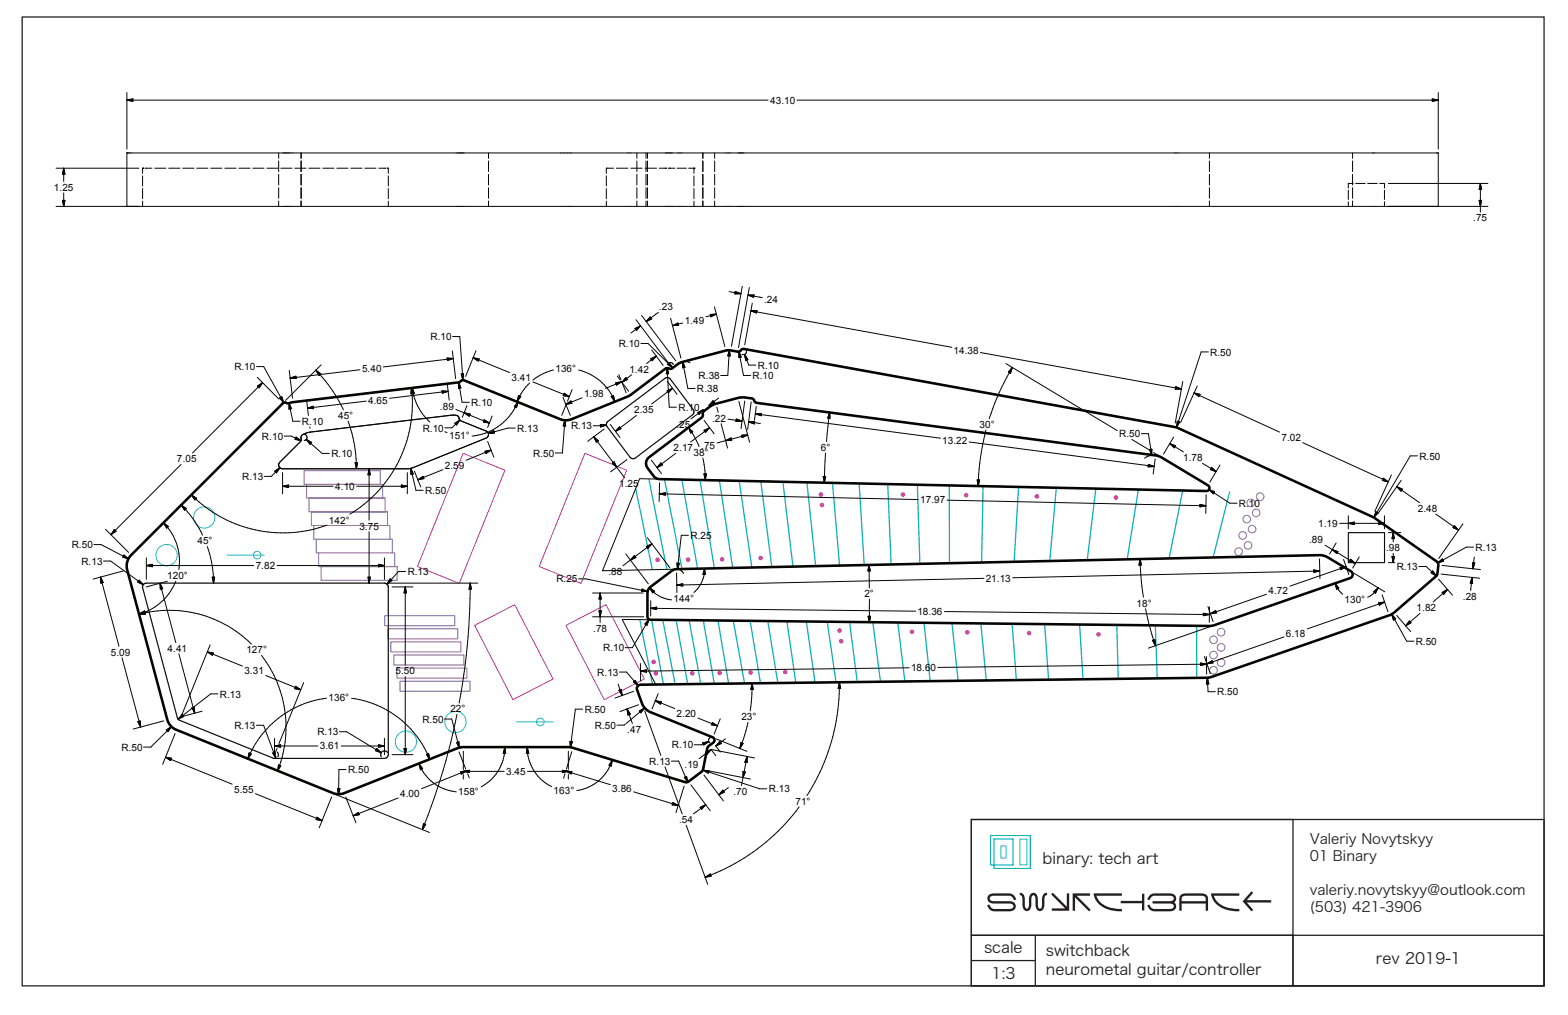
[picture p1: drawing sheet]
<svg xmlns="http://www.w3.org/2000/svg" width="432mm" height="279mm" viewBox="0 0 432 279" stroke-linecap="round" stroke-linejoin="round" font-family="sans-serif">
<defs><g id="words">
<g font-size="4.2" fill="#231f20">
<text x="287.1" y="237.8">binary: tech art</text>
<text x="271" y="262.4">scale</text>
<text x="288" y="263.2">switchback</text>
<text x="273.1" y="269.4">1:3</text>
<text x="288" y="268.3">neurometal guitar/controller</text>
<text x="378.9" y="265.5">rev 2019-1</text>
</g>
<g font-size="3.9" fill="#231f20">
<text x="360.7" y="232.4">Valeriy Novytskyy</text>
<text x="360.7" y="237.1">01 Binary</text>
<text x="360.7" y="246.4">valeriy.novytskyy@outlook.com</text>
<text x="360.7" y="251">(503) 421-3906</text>
</g>
<g font-size="2.8" fill="#050504">
<text x="212.1" y="28.6">43.10</text>
<text x="14.9" y="52.6">1.25</text>
<text x="405.7" y="60.9">.75</text>
<text x="210.4" y="83.4">.24</text>
<text x="181.5" y="85.4">.23</text>
<text x="188.6" y="89.1">1.49</text>
<text x="118.5" y="93.6">R.10</text>
<text x="170.4" y="95.6">R.10</text>
<text x="64.5" y="101.9">R.10</text>
<text x="208.7" y="101.6">R.10</text>
<text x="262.6" y="97.3">14.38</text>
<text x="333.3" y="97.9">R.50</text>
<text x="99.7" y="102.4">5.40</text>
<text x="140.8" y="104.9">3.41</text>
<text x="153" y="102.5">136°</text>
<text x="173.4" y="102.6">1.42</text>
<text x="192.4" y="104.4">R.38</text>
<text x="207.2" y="104.4">R.10</text>
<text x="101.4" y="111.1">4.65</text>
<text x="121.2" y="112.8">.89</text>
<text x="129.8" y="111.7">R.10</text>
<text x="160.8" y="109.2">1.98</text>
<text x="174.7" y="113.8">2.35</text>
<text x="186.8" y="113.1">R.10</text>
<text x="191.9" y="108">R.38</text>
<text x="83.2" y="117">R.10</text>
<text x="93.1" y="115.4">45°</text>
<text x="116.4" y="118.8">R.10</text>
<text x="142.5" y="118.9">R.13</text>
<text x="157.3" y="118.2">R.13</text>
<text x="186.3" y="117.9">.25</text>
<text x="196.1" y="116.1">.22</text>
<text x="269.8" y="117.9">30°</text>
<text x="72.1" y="121.1">R.10</text>
<text x="91.3" y="125.8">R.10</text>
<text x="123.7" y="121">151°</text>
<text x="146.8" y="125.7">R.50</text>
<text x="185.5" y="124.3">2.17</text>
<text x="191" y="125.6">38°</text>
<text x="193.1" y="123.6">.75</text>
<text x="226.1" y="124.2">6°</text>
<text x="259.5" y="122.1">13.22</text>
<text x="308.2" y="120.4">R.50</text>
<text x="352.9" y="121.4">7.02</text>
<text x="48.7" y="127.3">7.05</text>
<text x="122.5" y="129">2.59</text>
<text x="325.8" y="127">1.78</text>
<text x="390.9" y="126.5">R.50</text>
<text x="66.7" y="132.1">R.13</text>
<text x="92.3" y="134.8">4.10</text>
<text x="117.1" y="135.9">R.50</text>
<text x="170.5" y="134.1">1.25</text>
<text x="253.4" y="138.6">17.97</text>
<text x="341.1" y="139.5">R.10</text>
<text x="390.4" y="140.9">2.48</text>
<text x="54.4" y="149.9">45°</text>
<text x="90.6" y="144.1">142°</text>
<text x="99" y="145.8">3.75</text>
<text x="190.1" y="148.4">R.25</text>
<text x="360.5" y="149.6">.89</text>
<text x="363" y="145.1">1.19</text>
<text x="19.8" y="150.9">R.50</text>
<text x="22.4" y="155.4">R.13</text>
<text x="381.7" y="151.7">.98</text>
<text x="406.3" y="151.6">R.13</text>
<text x="46" y="159.4">120°</text>
<text x="70.4" y="156.7">7.82</text>
<text x="112.3" y="158.4">R.13</text>
<text x="153.2" y="160.3">R.25</text>
<text x="167.6" y="158.2">.88</text>
<text x="271.5" y="160.1">21.13</text>
<text x="384.6" y="156.9">R.13</text>
<text x="185.5" y="165.7">144°</text>
<text x="238" y="164.4">2°</text>
<text x="313" y="167">18°</text>
<text x="349.3" y="163.5">4.72</text>
<text x="370.3" y="166">130°</text>
<text x="402.9" y="165.1">.28</text>
<text x="163.4" y="174">.78</text>
<text x="252.6" y="169.3">18.36</text>
<text x="390.1" y="168.3">1.82</text>
<text x="46.2" y="179.4">4.41</text>
<text x="67.8" y="179.9">127°</text>
<text x="166.1" y="179.3">R.10</text>
<text x="354.1" y="175.2">6.18</text>
<text x="389.9" y="177.5">R.50</text>
<text x="30.5" y="180.5">5.09</text>
<text x="67.3" y="185.6">3.31</text>
<text x="108.9" y="185.6">5.50</text>
<text x="164.5" y="186">R.13</text>
<text x="250.9" y="184.7">18.60</text>
<text x="335.2" y="191.4">R.50</text>
<text x="60.5" y="192">R.13</text>
<text x="90.5" y="193">136°</text>
<text x="124" y="196.1">22°</text>
<text x="161" y="196.2">R.50</text>
<text x="186.3" y="197.4">2.20</text>
<text x="64.5" y="200.7">R.13</text>
<text x="87.4" y="202.4">R.13</text>
<text x="116.3" y="198.9">R.50</text>
<text x="163.8" y="200.6">R.50</text>
<text x="172.8" y="201.7">.47</text>
<text x="204.2" y="198.3">23°</text>
<text x="33.5" y="206.6">R.50</text>
<text x="88.1" y="206.3">3.61</text>
<text x="185" y="206">R.10</text>
<text x="95.8" y="212.9">R.50</text>
<text x="139.4" y="213.4">3.45</text>
<text x="178.8" y="210.5">R.13</text>
<text x="188.5" y="211.5">.19</text>
<text x="64.5" y="218.2">5.55</text>
<text x="110.2" y="219.3">4.00</text>
<text x="126.2" y="218.8">158°</text>
<text x="152.5" y="218.6">163°</text>
<text x="168.6" y="218">3.86</text>
<text x="202" y="218.8">.70</text>
<text x="211.7" y="218.1">R.13</text>
<text x="219.1" y="221.6">71°</text>
<text x="187" y="226.6">.54</text>
</g>
</g></defs>
<!-- layer: title -->
<path d="M6.1 4.7h419.1v266.7h-419.1zM267.5 225.6h88.6v31.9h-88.6zM267.5 225.6h157.7v45.8h-157.7zM267.5 257.5h88.6v13.9h-88.6zM285.1 257.5v13.9M356.1 257.5h69.1v13.9h-69.1zM267.5 264.4h17.6" fill="none" stroke="#231f20" stroke-width=".35"/>
<g fill="#231f20">
<path d="M308.6 248h5.9v-2h.6v4.6h-.6v-2h-5.9z"/>
<path d="M344.6 245.3l.5 .5-1.8 2h6.8v.6h-6.8l1.8 2.1-.5 .4-2.4-2.8z"/>
<path d="M333.5 245.9h7.8v.7h-7a5.7 5.7 0 0 0 5.4 3.5l1.6 .1v.7a7.6 7.6 0 0 1-7.4-3.6z"/>
<path d="M316.6 246.4l1.3-.5h4.2a1.4 1.4 0 0 1 1.7 .7 1.4 1.4 0 0 1-.5 1.8 1.4 1.4 0 0 1 .5 1.7 1.4 1.4 0 0 1-1.7 .8h-4.2a2.09 2.09 0 0 1-1.9-1.7l.6-.2a1.52 1.52 0 0 0 1.3 1.2h4.2a.77 .77 0 0 0 1.1-.4 .77 .77 0 0 0-.5-1l-5.3-.1v-.6h4.7a.77 .77 0 0 0 1.1-.4 .77 .77 0 0 0-.5-1.1h-4.8a1.56 1.56 0 0 0-1.3 1.2l-.6-.2z"/>
<path d="M301.2 245.9h7.8v.7h-7.1a5.7 5.7 0 0 0 5.5 3.5l1.6 .1v.7a7.6 7.6 0 0 1-7.5-3.6z"/>
<path d="M280.8 245.8a1.4 1.4 0 0 1 1.4 1.8l.1 2.1 .5 .5 .5-.5 .1-2.1a1.3 1.3 0 0 1 .3-1.4 1.3 1.3 0 0 1 1.4-.3l.6 .8 .2 3 .4 .4 .4-.1 .2-.3 .1-2.1a1.44 1.44 0 0 1 1.3-1.8v.6l-.4 .2-.2 .3-.1 2.1a1.36 1.36 0 0 1-1.7 1.7l-.6-.8-.2-3-.4-.5-.4 .2-.2 .3-.1 2.1a1.35 1.35 0 0 1-1.6 1.7l-.7-.8-.2-3-.2-.3-.5-.2z"/>
<path d="M289.9 245.7l3.9 3.9v-3.7h.6v4.8h-4.8v-.6h3.7l-3.8-3.9z"/>
<path d="M295.4 245.9h4.8v.7h-3.7l3.9 3.8-.5 .5-3.9-3.9v3.7h-.6z"/>
<path d="M272.3 246.4l1-.4 4.6-.1a2.09 2.09 0 0 1 1.9 1.7l-.6 .2a1.53 1.53 0 0 0-1.3-1.2h-4.2a.97 .97 0 0 0-1.1 .6v.3a.97 .97 0 0 0 1.1 .6h4.2a1.44 1.44 0 0 1 1.8 1.4 1.44 1.44 0 0 1-1.8 1.4h-4.1a2.09 2.09 0 0 1-1.9-1.7l.6-.2a1.52 1.52 0 0 0 1.3 1.2h4.1a.77 .77 0 0 0 1.1-.4 .77 .77 0 0 0-.5-1l-4.8-.1a1.42 1.42 0 0 1-1.6-.6 1.42 1.42 0 0 1 .2-1.7z"/>
<path d="M325.6 246.9l1-.3h4.3a.97 .97 0 0 1 1.1 .6v.9h-6.6zM325.1 246.4l-.3 .8v3.5h.6v-2h6.6v2h.7v-3.6l-.7-.9-1.1-.3h-4.3l-.9 .1z"/>
</g>
<path d="M272.8 230h10.9v9.1h-10v-1h-.9zM272.8 230h10.9v9.1h-10v-8.1h5.3v7.1h-6.2zM275.6 232.9h1.5v3.3h-1.5zM280.9 231h1.9v7.1h-1.9z" fill="none" stroke="#1abcdf" stroke-width=".28"/>
<!-- layer: front -->
<g fill="none" stroke="#0db3b6" stroke-width=".35">
<path d="M175.1 134.5l4.5 22.3M178.7 131.8l4.9 24.9M183 131.9l4.8 24.7M187.8 132l4.3 24.5M192.8 132.1l3.9 24.3M198.1 132.2l3.7 24.1M203.6 132.4l3.5 23.8M209.5 132.5l3 23.6M215.6 132.6l2.8 23.4M222.2 132.8l2.4 23M229.2 132.9l2 22.8M236.6 133.1l1.4 22.4"/>
<path d="M244.5 133.3l.9 22.1M252.6 133.4l.7 21.8M261.4 133.6l.1 21.4M270.7 133.8l-.4 21M280.5 134l-1.2 20.6M290.9 134.3l-1.8 20.1M301.8 134.5l-2.4 19.7M313.5 134.8l-3.1 19.2M325.7 135l-3.7 18.7M338.7 135.3l-4.6 18.2M176.2 170.6l3.5 17.8M179.4 170.6l3.3 17.8"/>
<path d="M182.5 170.6l3.4 17.8M186.2 170.7l3.2 17.6M189.8 170.7l3.2 17.6M193.7 170.8l3 17.4M197.7 170.8l3 17.4M201.9 170.9l3.1 17.2M206.6 170.9l2.8 17.2M211.4 171l2.8 17M216.7 171l2.4 17M222.1 171.1l2.3 16.8M227.8 171.1l2.4 16.7M233.9 171.2l2.2 16.5"/>
<path d="M240.4 171.3l2.1 16.4M247.2 171.4l2 16.2M254.5 171.4l1.7 16.1M262.1 171.5l1.8 15.9M270.1 171.6l1.5 15.7M278.7 171.7l1.2 15.5M287.7 171.8l1.1 15.3M297.3 171.9l.9 15.1M307.5 172l.5 14.9M318.2 172.1l.5 14.6M329.5 172.3v14.3"/>
</g>
<g fill="#e93395">
<circle cx="180.6" cy="185.4" r=".63"/>
<circle cx="180" cy="182.2" r=".63"/>
<circle cx="190.7" cy="185.3" r=".63"/>
<circle cx="198.2" cy="185.2" r=".63"/>
<circle cx="206.7" cy="185.1" r=".63"/>
<circle cx="216.2" cy="185" r=".63"/>
<circle cx="231.6" cy="176.5" r=".63"/>
<circle cx="231.2" cy="173.6" r=".63"/>
<circle cx="251.1" cy="173.9" r=".63"/>
<circle cx="266.4" cy="174" r=".63"/>
<circle cx="283.4" cy="174.3" r=".63"/>
<circle cx="302.5" cy="174.6" r=".63"/>
<circle cx="307.3" cy="137" r=".63"/>
<circle cx="285.5" cy="136.6" r=".63"/>
<circle cx="266.1" cy="136.3" r=".63"/>
<circle cx="248.7" cy="136.1" r=".63"/>
<circle cx="226.3" cy="139" r=".63"/>
<circle cx="226" cy="136.1" r=".63"/>
<circle cx="198.9" cy="154" r=".63"/>
</g>
<g fill="none" stroke="#795fa9" stroke-width=".28">
<circle cx="344.4" cy="138.4" r="1.05"/>
<circle cx="347" cy="136.7" r="1.05"/>
<circle cx="341.1" cy="151.9" r="1.05"/>
<circle cx="342.2" cy="147.4" r="1.05"/>
<circle cx="343.3" cy="142.9" r="1.05"/>
<circle cx="343.7" cy="150.1" r="1.05"/>
<circle cx="344.8" cy="145.7" r="1.05"/>
<circle cx="345.9" cy="141.2" r="1.05"/>
<circle cx="334.2" cy="176.1" r="1.05"/>
<circle cx="336.3" cy="174" r="1.05"/>
<circle cx="336.3" cy="178.2" r="1.05"/>
<circle cx="334.2" cy="180.3" r="1.05"/>
<circle cx="334.2" cy="184.5" r="1.05"/>
<circle cx="336.3" cy="182.4" r="1.05"/>
</g>
<g fill="#e93395">
<circle cx="209.4" cy="153.6" r=".63"/>
<circle cx="189.5" cy="154.1" r=".63"/>
<circle cx="181.1" cy="154.1" r=".63"/>
</g>
<path d="M167.4 116.1l15.7-11.9 .6-.2 .9 .4 6.3 8.4 .2 .6-.4 .9-15.7 11.8-.7 .2-.8-.4-6.3-8.4-.2-.9zM371.4 146.6h9.9v8.3h-9.9zM39.4 160.9l.9-.4h65.5l.7 .2 .4 .9v46.1l-.2 .6-.9 .4h-30.4l-26.2-10.6-.4-.6-9.6-35.7z" fill="none" stroke="#afafaf" stroke-width=".35"/>
<path d="M83 119.9l1.1-.6 1.3-.3 38.8-4.7a1.6 1.6 0 0 1 2.3 1.2l.4 .4 7 2.8a1.05 1.05 0 0 1 .6 1 1.05 1.05 0 0 1-.6 .9l-21 8.4-35.1 .1a1.05 1.05 0 0 1-1-.7 1.05 1.05 0 0 1 .2-1.1l5.7-5.7z" fill="none" stroke="#040503" stroke-width=".28"/>
<path d="M178.3 126.3l14.9-11.3 .3-.4 .2-1.2 2.1-1.7 1.3-.6 6.1-1.5 1.6-.2 2.4 .3 .8 1 .4 .2 110.3 14.6 1.2 .4 12.8 7.7a.84 .84 0 0 1 .3 1 .84 .84 0 0 1-.8 .6l-150.6-3.3-1.3-.6-2-2.5a2.1 2.1 0 0 1 0-2.5zM36.1 152.8l41.8-41.8 .5-.2a2.37 2.37 0 0 0 2.2-.1l45-5.4a1.75 1.75 0 0 0 1.7-.6h.5l26.5 10.7 2.1 .3 16.9-6.8 10.2-7.5 1.4 .1 2.6-1.7 12.4-3.3 1-.1 2.5 .4 1-.7h.5l118.6 21.4 54.7 24.9 17.5 12.2 .4 .7-.3 2.6-.3 .7-11.5 10-1 .6-50 17.3-156.6 2-.8 .4-.2 .8 1.4 3.9 .5 1 .8 .9 1 .5 17.5 7.2a.84 .84 0 0 1-.2 1.2l-1.6 1.3-1.4 6.5-4.2 3.1-32.1-9.6h-29.6l-1.5 .3-31.2 12.3-1 .3-1.6-.1-43.7-17.6-.9-.6-.8-.7-.7-1.5-11.1-41.2-.1-1.3 .2-1.2zM178.8 161.8l6.3-4.7 1.2-.4 177.1-3.9 1.8 .4 6.8 4a1.05 1.05 0 0 1 .5 1.1 1.05 1.05 0 0 1-.7 .8l-38.4 13.2-154.3-1.7a.84 .84 0 0 1-.8-.8v-6.6l.1-.7z" fill="none" stroke="#040503" stroke-width=".71"/>
<path d="M127.5 124.8l11.6 4.6-12.6 31.2-11.5-4.7zM161.1 124.8l11.5 4.6-12.6 31.2-11.5-4.7zM130.7 172.2l11-5.7 10.6 20.4-11 5.7zM155.8 172.2l11.1-5.7 10.5 20.4-11 5.7z" fill="none" stroke="#e93395" stroke-width=".28"/>
<path d="M85.1 137.1h20.9h-20.9h20.9v3.8h-20.9zM85.8 140.9h20.9v3.8h-20.9v-3.8h20.9zM88.4 156h21h-21h21v3.7h-21z" fill="none" stroke="#795fa9" stroke-width=".28"/>
<path d="M106 169.5h19.2v2.8h-19.2z" fill="#fff" stroke="#795fa9" stroke-width=".28"/>
<path d="M83.8 133.3h21.6v3.8h-21v-3.8M83.8 129.6h20.9v3.7h-20.9zM87.1 148.4v3.8h.6M87.7 152.2h21v3.8M87.7 152.2v3.8h.7M107.4 148.4v-3.7h-21v3.7h21.6v3.8M106.8 173.1h19.3v2.8h-19.3zM107.6 176.7h19.3v2.8h-19.3zM108.5 180.3h19.2v2.8h-19.2zM109.3 183.9h19.3v2.8h-19.3zM110.1 187.5h19.3v2.8h-19.3z" fill="none" stroke="#795fa9" stroke-width=".28"/>
<path d="M181.6 131.9l-5.4-.1-10.3 25.3 20.4-.4M179.1 170.6l-7.8-.1 9.3 17.9" fill="none" stroke="#040503" stroke-width=".28"/>
<g fill="none" stroke="#1abcdf" stroke-width=".28">
<path d="M62.6 152.8h10.2M142.2 198.7h10.1"/>
<circle cx="45.9" cy="152.8" r="2.93"/>
<circle cx="56.3" cy="142.4" r="2.93"/>
<circle cx="70.8" cy="152.8" r="1.05"/>
<circle cx="125.4" cy="198.7" r="2.93"/>
<circle cx="148.8" cy="198.7" r="1.05"/>
<circle cx="111.8" cy="204.1" r="2.93"/>
</g>
<g fill="none" stroke="#050504" stroke-width=".28">
<path d="M34.9 42.1h361.2v14.7h-361.2M34.9 56.8h.1M34.9 42.1h.1M34.9 42.1v14.7M39.3 46.3h.3M39.3 46.3h.1M39.3 46.3v1.4M39.3 48.4v2.8M39.3 51.9v2.8M39.3 55.4v1.4M40 46.3h1.8M42.6 46.3h3.1"/>
<path d="M46.5 46.3h3.1M50.3 46.3h3.1M54.2 46.3h3.1M58 46.3h3.1M61.9 46.3h3.1M65.8 46.3h3.1M69.6 46.3h3.1M73.5 46.3h3.1M76.7 42.1v1.5M76.7 44.3v2.9M76.7 48v2.9M76.7 51.7v2.9"/>
<path d="M76.7 55.3v1.5M77.3 46.3h3.1M81.2 46.3h3.1M82.9 42.1v1.5M82.9 44.3v2.9M82.9 48v2.9M82.9 51.7v2.9M82.9 55.3v1.5M83 42.1v1.5M83 44.3v2.9M83 48v2.9M83 51.7v2.9"/>
<path d="M83 55.3v1.5M85.1 46.3h3M88.9 46.3h3.1M92.8 46.3h3M96.6 46.3h3.1M100.5 46.3h3.1M104.3 46.3h1.9M106.6 46.3h.3v1.4M106.9 48.4v2.8M106.9 51.9v2.8M106.9 55.4v1.4M134.5 42.1v1.5"/>
<path d="M134.5 44.3v2.9M134.5 48v2.9M134.5 51.7v2.9M134.5 55.3v1.5M167 48.4v2.8M167 51.9v2.8M167 55.4v1.4M167.1 46.3h-.1v1.4M167.3 46.3h1.7M169.8 46.3h3.1M173.7 46.3h3.1M175.4 42.1v1.5"/>
<path d="M175.4 44.3v2.9M175.4 48v2.9M175.4 51.7v2.9M175.4 55.3v1.5M177.6 46.3h3.2M177.9 42.1v1.5M177.9 44.3v2.9M177.9 48v2.9M177.9 51.7v2.9M177.9 55.3v1.5M178.3 42.1v1.5M178.3 44.3v2.9"/>
<path d="M178.3 48v2.9M178.3 51.7v2.9M178.3 55.3v1.5M181.6 46.3h2M184.1 46.3h1.8M186.5 46.3h2.5M189.6 46.3h1.5M191.1 46.3h.1M191.1 46.3v1.4M191.1 48.4v2.8M191.1 51.9v2.8M191.1 55.4v1.4"/>
<path d="M193.5 42.1v1.5M193.5 44.3v2.9M193.5 48v2.9M193.5 51.7v2.9M193.5 55.3v1.5M193.6 42.1v1.5M193.6 44.3v2.9M193.6 48v2.9M193.6 51.7v2.9M193.6 55.3v1.5M196.8 42.1v1.5M196.8 44.3v2.9"/>
<path d="M196.8 48v2.9M196.8 51.7v2.9M196.8 55.3v1.5M333.1 42.1v1.5M333.1 44.3v2.9M333.1 48v2.9M333.1 51.7v2.9M333.1 55.3v1.5M371.3 52.4v2.5M371.3 55.5v1.3M372.5 42.1v1.5M372.5 44.3v2.9"/>
<path d="M372.5 48v2.9M372.5 51.7v2.9M372.5 55.3v1.5M372.6 50.5h-1.3v1.3M373.3 50.5h2.7M376.6 50.5h2.7M379.9 50.5h1.4v1.3M381.3 52.4v2.5M381.3 55.5v1.3M124.8 98.7l-1.6 .2M77.9 110.9a1.25 1.25 0 0 1 1.5 .1l1-.3 45.9-5.5 1.2-.7 26.8 10.8 2 .3 1.2-.3 15.7-6.4 10.2-7.6 1.4 .1 2.1-1.5 .9-.3 12.1-3.2 1-.1 2.3 .4a1.05 1.05 0 0 0 1.1-.6l.6-.1 119.2 21.7 54.2 24.7 17.3 12.2 .5 .7-.3 2.8-11.9 10.5-1 .7-49.8 17.2-156.7 2a1.08 1.08 0 0 0-.9 1.4l1.3 3.8a4.5 4.5 0 0 0 2.4 2.4l17.1 6.9a.84 .84 0 0 1 .2 1.5l-1.7 1.4-1.3 6.3-4 3.1-.5 .2-31.8-9.7h-30l-1.2 .2-31.2 12.4a4.1 4.1 0 0 1-3.1 0l-43.1-17.4a4.4 4.4 0 0 1-2.5-2.8l-11-41.3a4.4 4.4 0 0 1 1-4.1zM83 119.9l1.3-.7 1.2-.3 38.7-4.6a1.92 1.92 0 0 1 2.1 .5l.2 .7 .4 .3 7 2.8a1.04 1.04 0 0 1 .6 1 1.04 1.04 0 0 1-.6 1l-20.2 8.1-1.1 .3h-35a1.07 1.07 0 0 1-.6-1.8l5.7-5.6 .3-.4z"/>
<path d="M167 116.5l.4-.5 16.1-12.1 1 .3 6.4 8.5a1.02 1.02 0 0 1-.2 1.5l-15.7 11.9a1.07 1.07 0 0 1-1.5-.2l-6.4-8.6-.1-.8M197.1 111.1l6.1-1.6 1.6-.2 2.5 .4 .7 .9 .4 .2 109.9 14.5 1.6 .6 12.8 7.7a.83 .83 0 0 1 .3 .9 .83 .83 0 0 1-.8 .6l-150.8-3.3-1.2-.6-1.9-2.4a2.12 2.12 0 0 1 .4-3l14.5-10.9 .4-.5v-.9l.3-.4 2-1.5 1.2-.5M371.3 146.6h10v8.3h-10zM39.5 160.9l.8-.4 66.1 .1 .3 .4 .2 .6v46.1l-.1 .6-.4 .3-.5 .2h-30.5l-26.2-10.7-.3-.5-9.6-35.8zM178.9 161.8l6.2-4.7 .9-.4 177.7-3.9 1.9 .6 6.5 4a1.06 1.06 0 0 1-.3 1.7l-38.4 13.2-154.3-1.7-.5-.2-.3-.6v-6.6l.2-.8z"/>
</g>
<path d="M123.1 98.6l1.7 .1-1.6 .5z" fill="#050504"/>
<path d="M123.1 98.6l1.7 .1-1.6 .5zM81.5 103.9l-1.6 .2" fill="none" stroke="#050504" stroke-width=".28"/>
<path d="M79.9 104.1l1.6-.5 .1 .6z" fill="#050504"/>
<path d="M123.2 98.9l-17.6 2.1M124.6 96.6l.9 7.6M79.7 102l.9 7.6M79.9 104.1l1.6-.5 .1 .6zM99.1 101.8l-17.6 2.1M155.2 108.6l1.6 .6" fill="none" stroke="#050504" stroke-width=".28"/>
<path d="M155.4 108.3l1.4 .9-1.7-.3z" fill="#050504"/>
<path d="M130.3 98.5l1.5 .6M155.4 108.3l1.4 .9-1.7-.3z" fill="none" stroke="#050504" stroke-width=".28"/>
<path d="M130.3 98.5l1.6 .3-.2 .6z" fill="#050504"/>
<path d="M130.3 98.5l1.6 .3-.2 .6zM131.1 96.5l-2.9 7.1M131.8 99.1l8.5 3.5M72.3 105.3l-1.2 1.2M146.8 105.1l8.4 3.5M155.9 111.4l-1.2 2.9M157.6 107.3l-1.3 3.1" fill="none" stroke="#050504" stroke-width=".28"/>
<path d="M70.9 106.3l1.4-1-.9 1.5z" fill="#050504"/>
<path d="M70.9 106.3l1.4-1-.9 1.5zM31.7 146l-1.1 1.2" fill="none" stroke="#050504" stroke-width=".28"/>
<path d="M31.5 145.8l.5 .4-1.4 1z" fill="#050504"/>
<path d="M70.8 103.9l6 6M71.1 106.5l-18.1 18.2M171.2 105.1l-1.5 .6M49.9 127.8l-18.2 18.2M29.1 145.7l6.3 6.4M31.5 145.8l.5 .4-1.4 1z" fill="none" stroke="#050504" stroke-width=".28"/>
<path d="M169.6 105.4l1.6-.3-1.4 .9z" fill="#050504"/>
<path d="M157.4 110.7l-1.6 .6M169.6 105.4l1.6-.3-1.4 .9z" fill="none" stroke="#050504" stroke-width=".28"/>
<path d="M155.8 111.3l1.4-.9 .3 .6z" fill="#050504"/>
<path d="M155 109.4l2 4.9M155.8 111.3l1.4-.9 .3 .6zM160.3 109.5l-2.9 1.2M169.7 105.7l-3 1.2M170.4 103.1l.6 1.5M171.2 105l1.2 3.1M27.7 158.8l.4 1.7" fill="none" stroke="#050504" stroke-width=".28"/>
<path d="M27.7 158.8l.7 1.6-.6 .1z" fill="#050504"/>
<path d="M27.7 158.8l.7 1.6-.6 .1zM38.3 198.5l.4 1.6" fill="none" stroke="#050504" stroke-width=".28"/>
<path d="M38 198.6l.6-.1 .1 1.6z" fill="#050504"/>
<path d="M34.1 157.1l-8.4 2.3M28.1 160.5l4.7 17.4M33.6 181.1l4.7 17.4M38 198.6l.6-.1 .1 1.6zM45.1 198.4l-8.4 2.3M45.6 208.4l1.5 .6" fill="none" stroke="#050504" stroke-width=".28"/>
<path d="M45.6 208.4l1.6 .3-.2 .7z" fill="#050504"/>
<path d="M45.6 208.4l1.6 .3-.2 .7zM87.2 225.3l1.5 .6" fill="none" stroke="#050504" stroke-width=".28"/>
<path d="M87.3 225l1.4 .9-1.6-.3z" fill="#050504"/>
<path d="M47.1 209l16.8 6.9M48.2 201.9l-3.4 8.5M70.3 218.5l16.9 6.8M91.3 219.4l-3.4 8.5M87.3 225l1.4 .9-1.6-.3zM98.8 224l-1.5 .6" fill="none" stroke="#050504" stroke-width=".28"/>
<path d="M97.3 224.6l1.4-.9 .2 .6z" fill="#050504"/>
<path d="M128.5 212.2l-1.6 .6M97.3 224.6l1.4-.9 .2 .6z" fill="none" stroke="#050504" stroke-width=".28"/>
<path d="M126.8 212.5l1.7-.3-1.5 .9z" fill="#050504"/>
<path d="M95.2 219.4l2.8 7.1M109.7 219.7l-10.9 4.3M126.4 207l1.9 4.7M126.8 212.5l1.7-.3-1.5 .9zM126.9 212.8l-10.8 4.3M127.6 212.3h1.6M128.8 213l.4 1.1" fill="none" stroke="#050504" stroke-width=".28"/>
<path d="M127.6 212.3l1.6-.3v.7z" fill="#050504"/>
<path d="M127.6 212.3l1.6-.3v.7zM154.9 212.3h1.6" fill="none" stroke="#050504" stroke-width=".28"/>
<path d="M154.9 212l1.6 .3-1.6 .4z" fill="#050504"/>
<path d="M127.6 206.8v5M127.6 213.2v1.3M129.2 212.3h9.6M145.3 212.3h9.6M154.9 212l1.6 .3-1.6 .4zM155.8 212.2l1.6 .5M156.5 206.8v5M156.5 213.1v1.4" fill="none" stroke="#050504" stroke-width=".28"/>
<path d="M155.8 212.2l1.7 .2-.2 .6z" fill="#050504"/>
<path d="M155.8 212.2l1.7 .2-.2 .6zM185.2 221.2l1.5 .5" fill="none" stroke="#050504" stroke-width=".28"/>
<path d="M185.3 220.9l1.4 .8-1.6-.1z" fill="#050504"/>
<path d="M155.6 213l-.4 1.2M157.4 212.7l10.7 3.3M157.5 206.9l-1.5 4.8M174.5 218l10.7 3.2M188.4 216.4l-2.3 7.3M185.3 220.9l1.4 .8-1.6-.1zM194.4 221.5l-1.4 1" fill="none" stroke="#050504" stroke-width=".28"/>
<path d="M192.8 222.2l1.6-.7-1.2 1.2z" fill="#050504"/>
<path d="M199.3 217.8l-1.4 1M192.8 222.2l1.6-.7-1.2 1.2z" fill="none" stroke="#050504" stroke-width=".28"/>
<path d="M199.1 217.5l.4 .5-1.6 .8z" fill="#050504"/>
<path d="M190.3 216.1l5.3 7.1M193.9 213.3l5.3 7.2M199.1 217.5l.4 .5-1.6 .8zM200.6 216.8l-1.3 1M204.9 212.4l-.3 1.6M193 222.5l-2 1.5" fill="none" stroke="#050504" stroke-width=".28"/>
<path d="M204.6 212.4l.7 .1-.7 1.5z" fill="#050504"/>
<path d="M204.6 212.4l.7 .1-.7 1.5zM205.8 208.2l-.4 1.7" fill="none" stroke="#050504" stroke-width=".28"/>
<path d="M205.8 208.2v1.7l-.7-.1z" fill="#050504"/>
<path d="M195.2 212.2l11.5 2.3M195.8 206.3l12 2.3M195.9 206.3l-1.4 1M204.6 214l-.4 2.2M205.4 209.9l-.5 2.5M205.8 208.2v1.7l-.7-.1z" fill="none" stroke="#050504" stroke-width=".28"/>
<path d="M194.3 207.1l1.6-.8-1.2 1.3z" fill="#050504"/>
<path d="M194.3 207.1l1.6-.8-1.2 1.3zM198.4 204.4l-1.3 .9" fill="none" stroke="#050504" stroke-width=".28"/>
<path d="M198.2 204.1l.4 .5-1.5 .7z" fill="#050504"/>
<path d="M196 199.2l1.6 .6M194.5 207.3l-2 1.5M195.8 206.3l1.3 1.7M197.1 205.3l1.3 1.7M198.2 204.1l.4 .5-1.5 .7zM199.8 203.4l-1.4 1" fill="none" stroke="#050504" stroke-width=".28"/>
<path d="M196.2 198.9l1.4 .9-1.7-.3z" fill="#050504"/>
<path d="M180.4 192.9l1.6 .6M196.2 198.9l1.4 .9-1.7-.3z" fill="none" stroke="#050504" stroke-width=".28"/>
<path d="M180.4 192.9l1.7 .3-.2 .6z" fill="#050504"/>
<path d="M172.7 195.1l.5 1.6M180.4 192.9l1.7 .3-.2 .6zM181.2 190.9l-1.6 4.2M182 193.5l3.8 1.5M192.2 197.7l3.8 1.5M198.3 197.9l-1.6 4.2" fill="none" stroke="#050504" stroke-width=".28"/>
<path d="M172.7 195.1l.9 1.5-.7 .2z" fill="#050504"/>
<path d="M170.8 189.9l.5 1.5M172.7 195.1l.9 1.5-.7 .2z" fill="none" stroke="#050504" stroke-width=".28"/>
<path d="M170.5 190l.6-.2 .2 1.6z" fill="#050504"/>
<path d="M170.2 188.3l.6 1.6M170.5 190l.6-.2 .2 1.6zM173.2 196.7l.9 2.4M174.5 190.3l-5.1 1.9M174.7 187.5l1.1 1.3M175.8 194l-5.1 1.9" fill="none" stroke="#050504" stroke-width=".28"/>
<path d="M174.4 187.7l.5-.4 .9 1.5z" fill="#050504"/>
<path d="M170.6 185h1.9l2.2 2.5M174.4 187.7l.5-.4 .9 1.5zM177.5 194.9l-1.2 1" fill="none" stroke="#050504" stroke-width=".28"/>
<path d="M176.1 195.7l1.4-.8-1 1.3z" fill="#050504"/>
<path d="M172.2 199.3l-.3 .3h-2M176.1 195.7l1.4-.8-1 1.3zM176.3 195.9l-3.8 3.2M195.2 204.1l-1.5 .7" fill="none" stroke="#050504" stroke-width=".28"/>
<path d="M193.5 204.5l1.7-.4-1.4 1z" fill="#050504"/>
<path d="M193.5 204.5l1.7-.4-1.4 1zM193.6 212l1.6 .5M193.7 204.8l-.6 .2h-2M196.4 203.1a.85 .85 0 0 0-1.2 .3 .85 .85 0 0 0 .3 1.1" fill="none" stroke="#050504" stroke-width=".28"/>
<path d="M193.6 212l1.7 .2-.2 .6z" fill="#050504"/>
<path d="M188.8 213.8l.6 1.6M193.6 212l1.7 .2-.2 .6zM195.2 212.5l14 4.6h2" fill="none" stroke="#050504" stroke-width=".28"/>
<path d="M188.5 214l.6-.3 .3 1.7z" fill="#050504"/>
<path d="M157.3 204.1l-.2 1.7M184.9 209.5h2l2.1 4.9M188.5 214l.6-.3 .3 1.7z" fill="none" stroke="#050504" stroke-width=".28"/>
<path d="M156.9 204.1l.7 .1-.5 1.6z" fill="#050504"/>
<path d="M160.4 195.2h-1.9l-1.2 8.9M126.1 204.3l.4 1.6M156.9 204.1l.7 .1-.5 1.6z" fill="none" stroke="#050504" stroke-width=".28"/>
<path d="M125.7 204.4l.7-.2 .1 1.7z" fill="#050504"/>
<path d="M122.4 197.9h2l1.7 6.4M93.3 217.1l-.1 1.6M125.7 204.4l.7-.2 .1 1.7z" fill="none" stroke="#050504" stroke-width=".28"/>
<path d="M92.9 217.1h.7l-.4 1.6z" fill="#050504"/>
<path d="M47.2 200l-1.2 1.2M92.9 217.1h.7l-.4 1.6zM95.3 211.8h-2v5.3" fill="none" stroke="#050504" stroke-width=".28"/>
<path d="M45.8 201l1.4-1-.9 1.4z" fill="#050504"/>
<path d="M33.9 153.1l1.5 .7M45.8 201l1.4-1-.9 1.4zM46 201.2l-4.5 4.5h-2" fill="none" stroke="#050504" stroke-width=".28"/>
<path d="M34.1 152.8l1.3 1-1.6-.4z" fill="#050504"/>
<path d="M77.3 109.4l.8 1.4M25.9 149.9h1.9l6.1 3.2M34.1 152.8l1.3 1-1.6-.4z" fill="none" stroke="#050504" stroke-width=".28"/>
<path d="M77 109.5l.6-.3 .5 1.6z" fill="#050504"/>
<path d="M70.6 100.9h2l4.7 8.5M77 109.5l.6-.3 .5 1.6zM79.6 110.9l.3 1.7" fill="none" stroke="#050504" stroke-width=".28"/>
<path d="M79.6 110.9l.7 1.6-.7 .1z" fill="#050504"/>
<path d="M79.6 110.9l.7 1.6-.7 .1zM79.9 112.6l.7 3.4h2M127.4 102.9l.1 1.7" fill="none" stroke="#050504" stroke-width=".28"/>
<path d="M127 102.9h.7l-.2 1.7z" fill="#050504"/>
<path d="M124.6 92.6h2l.8 10.3M126.3 105.2l.3 1.7M127 102.9h.7l-.2 1.7z" fill="none" stroke="#050504" stroke-width=".28"/>
<path d="M126.3 105.2l.6 1.6-.6 .1z" fill="#050504"/>
<path d="M126.3 105.2l.6 1.6-.6 .1zM126.6 106.9l.7 3.8h1.9M155.5 115.6l-.1 1.7" fill="none" stroke="#050504" stroke-width=".28"/>
<path d="M155.5 115.6l.3 1.7-.7-.1z" fill="#050504"/>
<path d="M136.1 118.9l-1.6 .4M155.4 117.3l-.5 7.4h-2M155.5 115.6l.3 1.7-.7-.1z" fill="none" stroke="#050504" stroke-width=".28"/>
<path d="M134.5 119.3l1.5-.7 .2 .6z" fill="#050504"/>
<path d="M134.5 119.3l1.5-.7 .2 .6zM141.9 117.8h-2l-3.8 1.1M113.1 128.9l.4 1.6" fill="none" stroke="#050504" stroke-width=".28"/>
<path d="M113.1 128.9l.7 1.6-.6 .1z" fill="#050504"/>
<path d="M77.1 128.7l-1.2 1.2M113.1 128.9l.7 1.6-.6 .1zM113.5 130.5l1 4.5h2" fill="none" stroke="#050504" stroke-width=".28"/>
<path d="M75.7 129.7l1.4-1-1 1.5z" fill="#050504"/>
<path d="M75.7 129.7l1.4-1-1 1.5zM75.9 129.9l-1.2 1.2h-1.9M77.1 128.7l-1.4 1 .4 .5 1-1.5M81.4 120.6l1.5 .7" fill="none" stroke="#050504" stroke-width=".28"/>
<path d="M81.5 120.3l1.4 1-1.6-.4z" fill="#050504"/>
<path d="M78.2 120h2l1.9 1-.7-.4M81.5 120.3l1.4 1-1.6-.4zM84.3 121l1.3 1.1" fill="none" stroke="#050504" stroke-width=".28"/>
<path d="M84.3 121l1.5 .8-.4 .5z" fill="#050504"/>
<path d="M83.5 119.6a.84 .84 0 0 1 .9 .4 .84 .84 0 0 1-.1 1M126.6 115.6l-1.1 1.2M84.3 121l1.5 .8-.4 .5zM84.3 121l-.6 .3M85.6 122.1l3.1 2.7h2" fill="none" stroke="#050504" stroke-width=".28"/>
<path d="M125.2 116.5l1.4-.9-.9 1.4z" fill="#050504"/>
<path d="M125.2 116.5l1.4-.9-.9 1.4zM125.2 116.5l1.4-.9-.9 1.4-.5-.5M125.5 116.8l-1 1h-2M127.8 113.6l1.5 .7" fill="none" stroke="#050504" stroke-width=".28"/>
<path d="M127.8 113.6l1.7 .4-.3 .6z" fill="#050504"/>
<path d="M127.8 113.6l1.7 .4-.3 .6zM133.2 115.9l1.6 .6" fill="none" stroke="#050504" stroke-width=".28"/>
<path d="M133.4 115.6l1.4 .9-1.7-.3z" fill="#050504"/>
<path d="M125.5 112.7l2.3 .9M128.6 111.7l-1.3 3.1M129.3 114.3l3.9 1.6M133.4 115.6l1.4 .9-1.7-.3zM135.5 114.5l-1.2 3.2M135.2 123.9l-1.5 .6" fill="none" stroke="#050504" stroke-width=".28"/>
<path d="M133.6 124.2l1.6-.3-1.4 .9z" fill="#050504"/>
<path d="M116.6 131.4l-1.5 .7M133.6 124.2l1.6-.3-1.4 .9z" fill="none" stroke="#050504" stroke-width=".28"/>
<path d="M115.1 132.1l1.4-1 .2 .6z" fill="#050504"/>
<path d="M110.5 133.9h1.7M114.1 129.7l1.8 4.3M115.1 132.1l1.4-1 .2 .6zM122 129.3l-5.4 2.1M133.7 124.5l-5.3 2.2M134.3 121.5l1.7 4.4" fill="none" stroke="#050504" stroke-width=".28"/>
<path d="M110.5 133.5l1.7 .4-1.7 .3z" fill="#050504"/>
<path d="M77.8 133.9h1.7M110.5 133.5l1.7 .4-1.7 .3z" fill="none" stroke="#050504" stroke-width=".28"/>
<path d="M77.8 133.9l1.7-.4v.7z" fill="#050504"/>
<path d="M86.3 112.2l-1.6 .2M77.8 130.1v5.8M77.8 133.9l1.7-.4v.7zM79.5 133.9h12.3M98.2 133.9h12.3M112.2 130.1v5.8" fill="none" stroke="#050504" stroke-width=".28"/>
<path d="M84.7 112.4l1.6-.6 .1 .7z" fill="#050504"/>
<path d="M84.7 112.4l1.6-.6 .1 .7zM123.4 107.7l-1.6 .2" fill="none" stroke="#050504" stroke-width=".28"/>
<path d="M121.7 107.6l1.7 .1-1.6 .5z" fill="#050504"/>
<path d="M84.4 110.3l.5 4.1M85.3 117.5l.1 .4M100.8 110.4l-14.5 1.8M121.7 107.6l1.7 .1-1.6 .5zM121.8 107.9l-14.5 1.7M123.2 105.6l.5 4.5M40.3 155.7h1.6" fill="none" stroke="#050504" stroke-width=".28"/>
<path d="M40.3 155.7l1.6-.4v.7z" fill="#050504"/>
<path d="M40.3 155.7l1.6-.4v.7zM104.2 155.7h1.7" fill="none" stroke="#050504" stroke-width=".28"/>
<path d="M104.2 155.3l1.7 .4-1.7 .3z" fill="#050504"/>
<path d="M40.3 153.6v5.9M41.9 155.7h28M76.3 155.7h27.9M104.2 155.3l1.7 .4-1.7 .3zM105.9 153.6v5.9M111.6 161.6v1.6" fill="none" stroke="#050504" stroke-width=".28"/>
<path d="M111.6 161.6l.3 1.6h-.6z" fill="#050504"/>
<path d="M111.6 161.6l.3 1.6h-.6zM111.6 206.1v1.6" fill="none" stroke="#050504" stroke-width=".28"/>
<path d="M111.3 206.1h.6l-.3 1.6z" fill="#050504"/>
<path d="M107.7 159.6l-1.1 1.2M108 161.6h5.7M111.6 163.2v19.9M111.6 186.2v19.9M108 207.7h5.7M111.3 206.1h.6l-.3 1.6z" fill="none" stroke="#050504" stroke-width=".28"/>
<path d="M107.4 159.3l.5 .5-1.3 1z" fill="#050504"/>
<path d="M38.1 160l1.4 1M107.4 159.3l.5 .5-1.3 1zM111.7 157.3h-2l-2 2.3" fill="none" stroke="#050504" stroke-width=".28"/>
<path d="M38.3 159.7l1.2 1.3-1.6-.8z" fill="#050504"/>
<path d="M28.5 154.4h2l7.6 5.6M38.3 159.7l1.2 1.3-1.6-.8zM50.4 197l-1.3 1" fill="none" stroke="#050504" stroke-width=".28"/>
<path d="M50.2 196.7l.4 .5-1.5 .8z" fill="#050504"/>
<path d="M50.2 196.7l.4 .5-1.5 .8zM60 191h-2l-8.1 6.3 .5-.3M75.4 207.2l.6 1.5" fill="none" stroke="#050504" stroke-width=".28"/>
<path d="M75.1 207.3l.6-.2 .3 1.6z" fill="#050504"/>
<path d="M70.6 199.6h2l3 8.1-.2-.5M75.1 207.3l.6-.2 .3 1.6zM76.3 207l.4 .7-.2 .6M103.6 206.4l1.4 .8" fill="none" stroke="#050504" stroke-width=".28"/>
<path d="M103.8 206.1l1.2 1.1-1.6-.6z" fill="#050504"/>
<path d="M93.5 201.4h1.9l8.2 5M103.8 206.1l1.2 1.1-1.6-.6zM104.2 205.3h1.7M106.7 207.2a1.04 1.04 0 0 0-1.4-.3 1.04 1.04 0 0 0-.3 1.4" fill="none" stroke="#050504" stroke-width=".28"/>
<path d="M104.2 205l1.7 .3-1.7 .4z" fill="#050504"/>
<path d="M75.6 205.3h1.7M104.2 205l1.7 .3-1.7 .4z" fill="none" stroke="#050504" stroke-width=".28"/>
<path d="M75.6 205.3l1.7-.3v.7z" fill="#050504"/>
<path d="M81.3 189.2l1.5 .7M75.6 205.3l1.7-.3v.7zM75.6 203.2v4M77.3 205.3h10.2M94 205.3h10.2M105.9 203.2v4.5" fill="none" stroke="#050504" stroke-width=".28"/>
<path d="M81.4 188.9l1.4 1-1.6-.3z" fill="#050504"/>
<path d="M57.1 179.5l1.5 .6M81.4 188.9l1.4 1-1.6-.3z" fill="none" stroke="#050504" stroke-width=".28"/>
<path d="M57.1 179.5l1.6 .3-.2 .6z" fill="#050504"/>
<path d="M57.1 179.5l1.6 .3-.2 .6zM57.9 177.5l-7.8 19.3M53.2 194.7l.4 1.6M58.6 180.1l8.2 3.3M73.2 185.9l8.1 3.3M83.6 187.9l-6.8 16.8M76.3 206l-.4 1.1" fill="none" stroke="#050504" stroke-width=".28"/>
<path d="M52.9 194.8l.6-.2 .1 1.7z" fill="#050504"/>
<path d="M44.1 160.5l.4 1.7M52.9 194.8l.6-.2 .1 1.7z" fill="none" stroke="#050504" stroke-width=".28"/>
<path d="M44.1 160.5l.7 1.6-.6 .1z" fill="#050504"/>
<path d="M44.1 160.5l.7 1.6-.6 .1zM44.5 162.2l3.9 14.7M46.1 160l-5.8 1.6M49.3 180l3.9 14.7M165.3 168.1v1.7M55.7 195.8l-5.3 1.4" fill="none" stroke="#050504" stroke-width=".28"/>
<path d="M165 168.1h.6l-.3 1.7z" fill="#050504"/>
<path d="M165 168.1h.6l-.3 1.7zM165.3 163.2v1.7" fill="none" stroke="#050504" stroke-width=".28"/>
<path d="M165.3 163.2l.3 1.7h-.6z" fill="#050504"/>
<path d="M174.9 153.2l-1.3 1M163.2 163.2h13.9M163.2 169.8h14.1M165.3 163.2l.3 1.7h-.6zM165.3 164.9v3.2M165.3 169.8v1.6" fill="none" stroke="#050504" stroke-width=".28"/>
<path d="M174.7 152.9l.4 .6-1.5 .7z" fill="#050504"/>
<path d="M174.7 152.9l.4 .6-1.5 .7zM179.5 149.7l-1.3 1" fill="none" stroke="#050504" stroke-width=".28"/>
<path d="M178 150.4l1.5-.7-1.1 1.3z" fill="#050504"/>
<path d="M172.3 152.5l6.2 8.2M173.6 154.2l-2 1.5M178 150.4l1.5-.7-1.1 1.3zM178.2 150.7l-3.3 2.5M178.3 148l6.1 8.3M176.8 162.5l1.6 .3" fill="none" stroke="#050504" stroke-width=".28"/>
<path d="M176.8 162.2l1.6 .6h-1.7z" fill="#050504"/>
<path d="M159.3 159.3h2l15.5 3.2M176.8 162.2l1.6 .6h-1.7zM178.7 170.5l-.8 1.4" fill="none" stroke="#050504" stroke-width=".28"/>
<path d="M178.7 170.5l-.5 1.6-.6-.3z" fill="#050504"/>
<path d="M186.7 155l-.1 1.7M177.9 171.9l-3.8 6.4h-1.9M178.7 170.5l-.5 1.6-.6-.3z" fill="none" stroke="#050504" stroke-width=".28"/>
<path d="M186.4 155l.7 .1-.5 1.6z" fill="#050504"/>
<path d="M186.4 155l.7 .1-.5 1.6zM187.3 156.9l.9 .9M189.6 147.4h-2l-.9 7.6M331.4 169.1h1.6" fill="none" stroke="#050504" stroke-width=".28"/>
<path d="M331.4 168.8l1.6 .3-1.6 .4z" fill="#050504"/>
<path d="M179.2 167.4l1.6 .1M331.4 168.8l1.6 .3-1.6 .4z" fill="none" stroke="#050504" stroke-width=".28"/>
<path d="M179.2 167.4l1.6-.3v.7z" fill="#050504"/>
<path d="M179.2 167.4l1.6-.3v.7zM179.2 165.4v4.2M180.8 167.5l71.3 .7M188 161l-1.6 .1M260.1 168.3l71.3 .8M333.1 167.1l-.1 4.2" fill="none" stroke="#050504" stroke-width=".28"/>
<path d="M186.4 161.1l1.6-.4v.6z" fill="#050504"/>
<path d="M363.4 157.2h-1.6M186.4 161.1l1.6-.4v.6z" fill="none" stroke="#050504" stroke-width=".28"/>
<path d="M361.8 156.9l1.6 .3-1.6 .4z" fill="#050504"/>
<path d="M186.3 157.7l.1 5.4M270.9 159.2l-82.9 1.8M361.8 156.9l1.6 .3-1.6 .4zM361.8 157.2l-82.9 1.8M363.4 153.9l.1 5.4M176.4 184.7h1.6" fill="none" stroke="#050504" stroke-width=".28"/>
<path d="M176.4 184.7l1.6-.3v.6z" fill="#050504"/>
<path d="M176.4 184.7l1.6-.3v.6zM332.3 182.8h-1.7" fill="none" stroke="#050504" stroke-width=".28"/>
<path d="M330.6 182.5l1.7 .3-1.7 .4z" fill="#050504"/>
<path d="M176.4 182.6v4.9M250.4 183.8l-72.4 .9M330.6 182.8l-72.3 .9M330.6 182.5l1.7 .3-1.7 .4zM332.2 180.7l.1 1.4M332.3 182.2v3.4M332.5 186.6l.1 1.7" fill="none" stroke="#050504" stroke-width=".28"/>
<path d="M332.5 186.6l.4 1.7h-.7z" fill="#050504"/>
<path d="M332.5 186.6l.4 1.7h-.7zM332.6 188.3l.1 2.1h2M333.9 182.2l-1.5 .5" fill="none" stroke="#050504" stroke-width=".28"/>
<path d="M332.4 182.7l1.4-.8 .2 .6z" fill="#050504"/>
<path d="M381.3 165.7l-1.6 .6M332.4 182.7l1.4-.8 .2 .6z" fill="none" stroke="#050504" stroke-width=".28"/>
<path d="M379.6 166l1.7-.3-1.5 .9z" fill="#050504"/>
<path d="M353.6 175.3l-19.7 6.9M379.6 166l1.7-.3-1.5 .9zM379.7 166.3l-19.7 6.8M380.6 163.7l1.6 4.7M388.3 171.2l-1.2 1.1M331.7 180.7l.5 1.4M332.2 182.2l1.1 3.2" fill="none" stroke="#050504" stroke-width=".28"/>
<path d="M388.1 170.9l.5 .5-1.5 .9z" fill="#050504"/>
<path d="M388.1 170.9l.5 .5-1.5 .9zM398.6 162.3l-1.2 1" fill="none" stroke="#050504" stroke-width=".28"/>
<path d="M397.1 163.1l1.5-.8-1 1.3z" fill="#050504"/>
<path d="M396.1 159.4l3.9 4.4M383.2 169.1l.8 1.4M384.6 169.4l3.9 4.5M391 168.8l-2.7 2.4M397.1 163.1l1.5-.8-1 1.3zM397.4 163.3l-2.7 2.4" fill="none" stroke="#050504" stroke-width=".28"/>
<path d="M383.2 169.1l1.1 1.3-.6 .3z" fill="#050504"/>
<path d="M405.4 158.9l-.2 1.7M383.2 169.1l1.1 1.3-.6 .3zM384 170.5l3.4 6h2" fill="none" stroke="#050504" stroke-width=".28"/>
<path d="M405.4 158.9l.1 1.7-.6-.1z" fill="#050504"/>
<path d="M405.4 158.9l.1 1.7-.6-.1zM405.8 154.9l-.2 1.7" fill="none" stroke="#050504" stroke-width=".28"/>
<path d="M405.5 154.9l.6 .1-.5 1.6z" fill="#050504"/>
<path d="M394.3 157.4l1.2 1.1M396.8 158l10.7 1.2M397.1 155.6l10.6 1.2M405.5 154.9l.6 .1-.5 1.6zM406 153.3l-.2 1.6M405.2 160.6l-.2 1.9" fill="none" stroke="#050504" stroke-width=".28"/>
<path d="M394.5 157.2l1 1.3-1.4-.8z" fill="#050504"/>
<path d="M390.7 155.9h2l2.1 1.9-.5-.4M394.5 157.2l1 1.3-1.4-.8zM400.3 145l1.4 .9" fill="none" stroke="#050504" stroke-width=".28"/>
<path d="M400.5 144.7l1.2 1.2-1.6-.7z" fill="#050504"/>
<path d="M384.6 134l1.4 .9M400.5 144.7l1.2 1.2-1.6-.7z" fill="none" stroke="#050504" stroke-width=".28"/>
<path d="M384.6 134l1.6 .7-.4 .5z" fill="#050504"/>
<path d="M384.6 134l1.6 .7-.4 .5zM385.8 132.2l-6.3 9.1M386 134.9l4.9 3.5M395.4 141.5l4.9 3.5M397.4 154.1l-1.5 .8M402.9 144.2l-6.7 9.5" fill="none" stroke="#050504" stroke-width=".28"/>
<path d="M395.9 154.9l1.3-1.1 .3 .6z" fill="#050504"/>
<path d="M380.8 131.9l1.5 .7M395.9 154.9l1.3-1.1 .3 .6zM405.8 150.6h-2l-6.4 3.5" fill="none" stroke="#050504" stroke-width=".28"/>
<path d="M381 131.6l1.3 1-1.6-.4z" fill="#050504"/>
<path d="M328.8 108.2l1.5 .7M381 131.6l1.3 1-1.6-.4z" fill="none" stroke="#050504" stroke-width=".28"/>
<path d="M328.8 108.2l1.7 .4-.3 .6z" fill="#050504"/>
<path d="M328.8 108.2l1.7 .4-.3 .6zM329.7 106.2l-4.6 10.1M330.3 108.9l22.1 10M358.8 121.9l22 10M383.2 130.7l-4.6 10.1M379.2 141l-.9 1.4" fill="none" stroke="#050504" stroke-width=".28"/>
<path d="M378.9 140.9l.5 .3-1.1 1.2z" fill="#050504"/>
<path d="M324.5 116.1l-.5 1.5M390.3 125.5h-1.9l-9.2 15.5M378.3 142.4l1.1-1.2-.5-.3-.6 1.5M378.9 140.9l.5 .3-1.1 1.2z" fill="none" stroke="#050504" stroke-width=".28"/>
<path d="M324.2 116l.6 .2-.8 1.4z" fill="#050504"/>
<path d="M332.8 96.9h-2l-6.3 19.2M323.7 106.8l1.6 .3M324.2 116l.6 .2-.8 1.4z" fill="none" stroke="#050504" stroke-width=".28"/>
<path d="M323.8 106.4l1.5 .7h-1.7z" fill="#050504"/>
<path d="M206.8 85.6l1.6 .3M323.8 106.4l1.5 .7h-1.7z" fill="none" stroke="#050504" stroke-width=".28"/>
<path d="M206.8 85.6l1.7-.1-.2 .7z" fill="#050504"/>
<path d="M197.3 86.5l-1.6 .4M206.8 85.6l1.7-.1-.2 .7zM207.2 83.5l-2.1 11.4M208.4 85.9l53.7 9.7M270 97l53.7 9.8M325.7 105l-2.1 11.5" fill="none" stroke="#050504" stroke-width=".28"/>
<path d="M195.6 86.6l1.7-.1-1.5 .7z" fill="#050504"/>
<path d="M186.8 89.2l-1.6 .5M195.6 86.6l1.7-.1-1.5 .7z" fill="none" stroke="#050504" stroke-width=".28"/>
<path d="M185.2 89.7l1.5-.8 .1 .7z" fill="#050504"/>
<path d="M180.7 98l-1.3 1M184.7 87.6l2.8 11M185.2 89.7l1.5-.8 .1 .7zM188 88.9l-1.2 .3M195.7 86.9l-1.3 .3M196.7 84.5l2.9 10.9" fill="none" stroke="#050504" stroke-width=".28"/>
<path d="M179.2 98.8l1.5-.8-1.1 1.3z" fill="#050504"/>
<path d="M179.2 98.8l1.5-.8-1.1 1.3zM172.6 104.2l-1.3 1" fill="none" stroke="#050504" stroke-width=".28"/>
<path d="M172.4 103.9l.4 .6-1.5 .7z" fill="#050504"/>
<path d="M179.3 87.5l-1.3 1M179.4 99l-1.3 1.1M179.5 96.4l3.1 4.2M170 103.5l.8 1M171.1 105l2 2.7M172.4 103.9l.4 .6-1.5 .7zM173.9 103.2l-1.3 1" fill="none" stroke="#050504" stroke-width=".28"/>
<path d="M179.1 87.2l.4 .6-1.5 .7z" fill="#050504"/>
<path d="M176.4 89.7l-1.3 1M179.1 87.2l.4 .6-1.5 .7z" fill="none" stroke="#050504" stroke-width=".28"/>
<path d="M174.9 90.4l1.5-.7-1.1 1.2z" fill="#050504"/>
<path d="M174.9 90.4l1.5-.7-1.1 1.2zM175.1 90.7l-1.3 1M175.2 88l9 12M176.7 86.8l9.4 12.5M181.3 86l-2 1.5M206 81.2l1.6 .3" fill="none" stroke="#050504" stroke-width=".28"/>
<path d="M206 81.2h1.7l-.2 .6z" fill="#050504"/>
<path d="M202.4 80.6l1.6 .3M206 81.2h1.7l-.2 .6z" fill="none" stroke="#050504" stroke-width=".28"/>
<path d="M202.5 80.3l1.5 .6h-1.7z" fill="#050504"/>
<path d="M204.4 78.8l-3 16.5M206.4 79.1l-3 16.6M200.8 80.3l1.6 .3M202.5 80.3l1.5 .6h-1.7zM205 97.6l.7 1.5M207.6 81.5l2.3 .4" fill="none" stroke="#050504" stroke-width=".28"/>
<path d="M205 97.6l1 1.4-.7 .2z" fill="#050504"/>
<path d="M203.5 96.7l.3 1.6M205 96a.85 .85 0 0 1 .5 1.1 .85 .85 0 0 1-1.2 .4M205 97.6l1 1.4-.7 .2zM205.7 99.1l.5 1.4h2" fill="none" stroke="#050504" stroke-width=".28"/>
<path d="M203.5 96.7l.6 1.6-.6 .1z" fill="#050504"/>
<path d="M200.9 96.3l-.1 1.7M203.5 96.7l.6 1.6-.6 .1zM203.8 98.3l.9 5.1h2" fill="none" stroke="#050504" stroke-width=".28"/>
<path d="M200.9 96.3l.2 1.7h-.7z" fill="#050504"/>
<path d="M188 99.5l.3 1.7M200.8 98l-.4 5.4h-2M200.9 96.3l.2 1.7h-.7z" fill="none" stroke="#050504" stroke-width=".28"/>
<path d="M188 99.5l.6 1.6-.6 .1z" fill="#050504"/>
<path d="M188 99.5l.6 1.6-.6 .1zM188.8 99.5l1.2 .3M184.1 100.1l1.1 1.1M188.3 101.2l1.1 5.7 2 .1" fill="none" stroke="#050504" stroke-width=".28"/>
<path d="M184.3 99.8l.9 1.4-1.4-.9z" fill="#050504"/>
<path d="M176.5 94.6h2l6.1 6-.5-.5M184.3 99.8l.9 1.4-1.4-.9zM184.5 99.8l.5 .1 .4 .5M183.7 101.2l.1 1.7" fill="none" stroke="#050504" stroke-width=".28"/>
<path d="M183.7 101.2l.4 1.7h-.6z" fill="#050504"/>
<path d="M183.7 101.2l.4 1.7h-.6zM183.8 102.9v-.8l.5 10h2M182.2 127.7l-1.3 1" fill="none" stroke="#050504" stroke-width=".28"/>
<path d="M182 127.4l.4 .6-1.5 .7z" fill="#050504"/>
<path d="M195.4 117.8l-1.3 .9M182 127.4l.4 .6-1.5 .7z" fill="none" stroke="#050504" stroke-width=".28"/>
<path d="M193.9 118.5l1.5-.7-1.1 1.2z" fill="#050504"/>
<path d="M193.9 118.5l1.5-.7-1.1 1.2zM193.9 115.7l2.8 3.7M194.1 118.7l-3.9 3M179.4 126.7l2.8 3.7M186.1 124.8l-3.9 2.9M201.4 120.9l-1.6 .4" fill="none" stroke="#050504" stroke-width=".28"/>
<path d="M199.8 121.3l1.5-.7 .2 .6z" fill="#050504"/>
<path d="M205.9 119.7l-1.6 .4M199.8 121.3l1.5-.7 .2 .6z" fill="none" stroke="#050504" stroke-width=".28"/>
<path d="M204.2 119.8l1.7-.1-1.5 .8z" fill="#050504"/>
<path d="M197.4 112.1l.4 1.4M198.6 116.6l1.8 6.7M203.5 110.5l2.9 11.2M204.2 119.8l1.7-.1-1.5 .8zM208 113.9l1.6 .2M199.8 121.3l-2.3 .6M204.3 120.1l-2.9 .8" fill="none" stroke="#050504" stroke-width=".28"/>
<path d="M208 113.9l1.7-.1-.1 .6z" fill="#050504"/>
<path d="M208 113.9l1.7-.1-.1 .6zM316.2 128.2l1.7 .2" fill="none" stroke="#050504" stroke-width=".28"/>
<path d="M316.3 127.8l1.6 .6-1.7 .1z" fill="#050504"/>
<path d="M208.3 111.9l-.5 3.8M209.6 114.1l49.4 6.5M266.9 121.7l49.3 6.5M316.3 127.8l1.6 .6-1.7 .1zM318.1 126.4l-.5 4.1M330.4 139.2h1.7" fill="none" stroke="#050504" stroke-width=".28"/>
<path d="M330.4 138.9l1.7 .3-1.7 .3z" fill="#050504"/>
<path d="M181.6 135.9l1.6 .1M330.4 138.9l1.7 .3-1.7 .3z" fill="none" stroke="#050504" stroke-width=".28"/>
<path d="M181.6 135.9l1.6-.2v.6z" fill="#050504"/>
<path d="M181.6 135.9l1.6-.2v.6zM181.6 132.9l-.1 5.1M183.2 136l69.6 1.5M260.8 137.7l69.6 1.5M322.1 122.1l1.4 .9M332.2 136.2l-.1 5.1" fill="none" stroke="#050504" stroke-width=".28"/>
<path d="M322.1 122.1l1.6 .6-.3 .6z" fill="#050504"/>
<path d="M322.1 122.1l1.6 .6-.3 .6zM333.5 129l1.4 .8" fill="none" stroke="#050504" stroke-width=".28"/>
<path d="M333.7 128.7l1.2 1.1-1.6-.5z" fill="#050504"/>
<path d="M323.2 120.3l-2.8 4.7M323.5 123l2.4 1.4M331.1 127.5l2.4 1.4M332.9 134.8l1.4 .9M333.7 128.7l1.2 1.1-1.6-.5zM336 128l-2.8 4.7" fill="none" stroke="#050504" stroke-width=".28"/>
<path d="M332.9 134.8l1.6 .6-.4 .5z" fill="#050504"/>
<path d="M316.9 123.7l.2 1.6M332.9 134.8l1.6 .6-.4 .5zM334.3 135.7l4.4 2.8h2" fill="none" stroke="#050504" stroke-width=".28"/>
<path d="M316.6 123.7l.6-.1-.1 1.7z" fill="#050504"/>
<path d="M170.8 117.8l-1.3 .9M314.3 119.4h2l.6 4.3M316.6 123.7l.6-.1-.1 1.7zM317.2 125.3l-2 .8" fill="none" stroke="#050504" stroke-width=".28"/>
<path d="M170.6 117.5l.4 .5-1.5 .7z" fill="#050504"/>
<path d="M170.6 117.5l.4 .5-1.5 .7zM185.2 106.9l-1.3 1" fill="none" stroke="#050504" stroke-width=".28"/>
<path d="M183.7 107.6l1.5-.7-1.1 1.2z" fill="#050504"/>
<path d="M168 116.8l2.7 3.6M175.3 114.4l-4.5 3.4M183.7 107.6l1.5-.7-1.1 1.2zM183.8 105l2.6 3.5M183.9 107.9l-4.5 3.3M168.8 127.3l1 1.3" fill="none" stroke="#050504" stroke-width=".28"/>
<path d="M168.6 127.5l.5-.4 .7 1.5z" fill="#050504"/>
<path d="M163.5 120.3l1 1.3M168.6 127.5l.5-.4 .7 1.5z" fill="none" stroke="#050504" stroke-width=".28"/>
<path d="M163.5 120.3l1.3 1.1-.5 .4z" fill="#050504"/>
<path d="M166.4 118.1l-4.6 3.4M167 117l-1.6 .2M163.5 120.3l1.3 1.1-.5 .4zM164.5 121.6l4.3 5.7M169.8 128.6l2.2 2.9M172.7 126.5l-4.6 3.4" fill="none" stroke="#050504" stroke-width=".28"/>
<path d="M165.3 116.9l1.7 .1-1.6 .5z" fill="#050504"/>
<path d="M163.4 117.2h2M165.3 116.9l1.7 .1-1.6 .5zM202.7 115.7l1.6 .2" fill="none" stroke="#050504" stroke-width=".28"/>
<path d="M202.8 115.3l1.5 .6-1.6 .1z" fill="#050504"/>
<path d="M202.8 115.3l1.5 .6-1.6 .1zM206.2 116.2l1.6 .2" fill="none" stroke="#050504" stroke-width=".28"/>
<path d="M206.2 116.2l1.6-.2-.1 .7z" fill="#050504"/>
<path d="M200.5 115.4l2.2 .3M205.1 110.4l-1 7.6M206.2 116.2l1.6-.2-.1 .7zM206.9 110.6l-1 7.6M207.8 116.4l1.6 .2" fill="none" stroke="#050504" stroke-width=".28"/>
<path d="M192.1 113.5l1.5-.7-1.1 1.3z" fill="#050504"/>
<path d="M192.1 113.5l1.5-.7-1.1 1.3zM196.6 110.6l-1.3 1" fill="none" stroke="#050504" stroke-width=".28"/>
<path d="M196.4 110.3l.4 .5-1.5 .8z" fill="#050504"/>
<path d="M192.2 113.7l.3 .4 .3-.4M192.4 113.7l-2.1 1.6M193.6 112.8l-.7 .5M193.6 112.8l-.7 .8M193.6 112.8l-.7 .3M196.4 110.3l.4 .5-1.5 .8zM197.9 109.6l-1.3 1M366.9 151.3l1.4 .8" fill="none" stroke="#050504" stroke-width=".28"/>
<path d="M366.9 151.3l1.6 .6-.4 .5z" fill="#050504"/>
<path d="M366.9 151.3l1.6 .6-.4 .5zM371.8 154.3l1.4 .8" fill="none" stroke="#050504" stroke-width=".28"/>
<path d="M372 154l1.2 1.1-1.5-.6z" fill="#050504"/>
<path d="M364.9 150.1l2 1.2M367.9 149.5l-1.8 3M368.3 152.1l3.5 2.2M370.7 156l-1.6 .5M372 154l1.2 1.1-1.5-.6zM374.3 153.3l-1.8 3.1" fill="none" stroke="#050504" stroke-width=".28"/>
<path d="M369 156.2l1.7-.2-1.5 .8z" fill="#050504"/>
<path d="M369 156.2l1.7-.2-1.5 .8zM334.9 168.4l-1.6 .5" fill="none" stroke="#050504" stroke-width=".28"/>
<path d="M333.3 168.9l1.5-.8 .2 .6z" fill="#050504"/>
<path d="M369.1 156.5l-13.9 4.9M370 154l1.4 4.1M371.3 144.1h1.7M332.7 167l1.4 4.1M333.3 168.9l1.5-.8 .2 .6zM348.8 163.6l-13.9 4.8" fill="none" stroke="#050504" stroke-width=".28"/>
<path d="M371.3 144.1l1.7-.4v.7z" fill="#050504"/>
<path d="M371.3 144.1l1.7-.4v.7zM379.6 144.1h1.7" fill="none" stroke="#050504" stroke-width=".28"/>
<path d="M379.6 143.7l1.7 .4-1.7 .3z" fill="#050504"/>
<path d="M368.9 144.1h2.4M371.3 142v3.6M373 144.1h6.6M379.6 143.7l1.7 .4-1.7 .3zM381.3 142v3.6M383.7 146.6v1.7" fill="none" stroke="#050504" stroke-width=".28"/>
<path d="M383.7 146.6l.3 1.7h-.7z" fill="#050504"/>
<path d="M383.7 153.2v1.7M383.7 146.6l.3 1.7h-.7z" fill="none" stroke="#050504" stroke-width=".28"/>
<path d="M383.3 153.2h.7l-.3 1.7z" fill="#050504"/>
<path d="M382.3 146.6h3.4M382.3 154.9h1.8M383.3 153.2h.7l-.3 1.7zM383.7 148.3v.9M383.7 152.3v.9M39.9 168.5l-1.6 .5" fill="none" stroke="#050504" stroke-width=".28"/>
<path d="M38.3 169l1.5-.8 .2 .6z" fill="#050504"/>
<path d="M45 143.9l1.1 1.2M38.3 169l1.5-.8 .2 .6z" fill="none" stroke="#050504" stroke-width=".28"/>
<path d="M45 143.9l1.4 1-.5 .5z" fill="#050504"/>
<path d="M45 143.9l1.4 1-.5 .5zM46.1 145.1a15 15 0 0 1 3.2 11.7M48.4 160a15.1 15.1 0 0 1-8.5 8.5M40 168.7l-1.6 .4" fill="none" stroke="#050504" stroke-width=".28"/>
<path d="M38.4 169.1l1.5-.7 .1 .6z" fill="#050504"/>
<path d="M38.4 169.1l1.5-.7 .1 .6zM77 210.7l-.6 1.5" fill="none" stroke="#050504" stroke-width=".28"/>
<path d="M76.7 210.6l.6 .2-.9 1.4z" fill="#050504"/>
<path d="M40 168.7a31.9 31.9 0 0 1 29.2 8.6M72 180.4a32.3 32.3 0 0 1 5 30.3M68.9 207.4l-.7 1.5M76.7 210.6l.6 .2-.9 1.4z" fill="none" stroke="#050504" stroke-width=".28"/>
<path d="M68.6 207.3l.6 .2-1 1.4z" fill="#050504"/>
<path d="M68.6 207.3l.6 .2-1 1.4zM117.7 207.6l.7 1.5" fill="none" stroke="#050504" stroke-width=".28"/>
<path d="M117.4 207.7l.6-.3 .4 1.7z" fill="#050504"/>
<path d="M84.9 193.3a27.1 27.1 0 0 0-16 14.1M89.9 192.2l-5 1.1M96.8 192.2a27 27 0 0 1 20.9 15.4M115.4 210.3l.7 1.5M117.4 207.7l.6-.3 .4 1.7z" fill="none" stroke="#050504" stroke-width=".28"/>
<path d="M115.4 210.3l1 1.3-.6 .3z" fill="#050504"/>
<path d="M115.4 210.3l1 1.3-.6 .3zM139 205.8l-.1 1.6" fill="none" stroke="#050504" stroke-width=".28"/>
<path d="M139 205.8l.3 1.6h-.7z" fill="#050504"/>
<path d="M116.1 211.8a12.2 12.2 0 0 0 9.5 6.2M138.9 207.4a12.3 12.3 0 0 1-6.4 9.2M139 205.8l.3 1.6h-.7zM145.2 205.8l.1 1.6" fill="none" stroke="#050504" stroke-width=".28"/>
<path d="M145.2 205.8l.4 1.6h-.7z" fill="#050504"/>
<path d="M145.2 205.8l.4 1.6h-.7zM168.6 209.2l-.6 1.6" fill="none" stroke="#050504" stroke-width=".28"/>
<path d="M168.6 209.2l-.3 1.7-.6-.2z" fill="#050504"/>
<path d="M145.3 207.4a12 12 0 0 0 6.6 9.1M168 210.8a11.8 11.8 0 0 1-9.2 6.8M168.6 209.2l-.3 1.7-.6-.2zM204.3 204.5l-.6 1.6" fill="none" stroke="#050504" stroke-width=".28"/>
<path d="M204 204.4l.6 .2-.9 1.5z" fill="#050504"/>
<path d="M207.1 188.2v1.6M204 204.4l.6 .2-.9 1.5z" fill="none" stroke="#050504" stroke-width=".28"/>
<path d="M207.1 188.2l.3 1.6h-.6z" fill="#050504"/>
<path d="M206 198.8l-1.7 5.7M207.1 189.8l-.5 5.9M207.1 188.2l.3 1.6h-.6zM197.2 203.4l8.5 3.4M195.7 240.9l-1.5 .6" fill="none" stroke="#050504" stroke-width=".28"/>
<path d="M194.2 241.5l1.4-.9 .2 .6z" fill="#050504"/>
<path d="M231.2 187.9v1.6M194.2 241.5l1.4-.9 .2 .6z" fill="none" stroke="#050504" stroke-width=".28"/>
<path d="M231.2 187.9l.3 1.6h-.7z" fill="#050504"/>
<path d="M52.7 136.2l1.2 1.2M177.6 195.7l4.4 12.2M231.2 189.5a56.7 56.7 0 0 1-9 29.5M231.2 187.9l.3 1.6h-.7zM183.1 211.1l3.6 9.9M186.8 221.3l1.1 2.7M189 227.1l5.9 16.3M220.1 222.1a55.8 55.8 0 0 1-24.4 18.8" fill="none" stroke="#050504" stroke-width=".28"/>
<path d="M52.7 136.2l1.4 .9-.4 .5z" fill="#050504"/>
<path d="M113.3 106.7l.2 1.7M52.7 136.2l1.4 .9-.4 .5z" fill="none" stroke="#050504" stroke-width=".28"/>
<path d="M113.3 106.7l.5 1.6-.7 .1z" fill="#050504"/>
<path d="M113.3 106.7l.5 1.6-.7 .1zM113.5 108.4a35.8 35.8 0 0 1-17.2 33.1M113.5 106.7l.3 1.6M53.9 137.4a35.7 35.7 0 0 0 36.1 7.2" fill="none" stroke="#050504" stroke-width=".28"/>
<path d="M113.5 106.7l.6 1.6-.7 .1z" fill="#050504"/>
<path d="M113.5 106.7l.6 1.6-.7 .1zM142.6 110.6l-.7 1.5" fill="none" stroke="#050504" stroke-width=".28"/>
<path d="M142.6 110.6l-.4 1.6-.6-.2z" fill="#050504"/>
<path d="M113.8 108.3a15.7 15.7 0 0 0 4.6 7.9M122.5 118.8l.6 .3M141.9 112.1a15.3 15.3 0 0 1-11.9 7.9M142.6 110.6l-.4 1.6-.6-.2zM143.1 109l-.7 1.5" fill="none" stroke="#050504" stroke-width=".28"/>
<path d="M142.8 108.9l.6 .3-1 1.3z" fill="#050504"/>
<path d="M142.8 108.9l.6 .3-1 1.3zM168.6 109l.7 1.5" fill="none" stroke="#050504" stroke-width=".28"/>
<path d="M168.3 109.2l.6-.3 .4 1.6z" fill="#050504"/>
<path d="M145.9 105.4l-1.6 1.7-1.2 1.9M152.4 101.8a14.6 14.6 0 0 0-5.6 2.8M159.3 101.8a14.3 14.3 0 0 1 9.3 7.2M168.3 109.2l.6-.3 .4 1.6z" fill="none" stroke="#050504" stroke-width=".28"/>
<path d="M189.6 117.7l1.2 1.1-.6 .4z" fill="#050504"/>
<path d="M189.6 117.7l1.2 1.1-.6 .4zM190.8 118.8l-.6 .4M194.2 130.5v1.6" fill="none" stroke="#050504" stroke-width=".28"/>
<path d="M193.9 130.5h.6l-.3 1.6z" fill="#050504"/>
<path d="M189.9 118.5l.3 .7M190.1 118.5l1.3 2.1 1.1 2.3M190.4 118.5l.4 .3M278.8 101.1l-.8 1.5M193.6 126.1l.6 4.4M193.9 130.5h.6l-.3 1.6z" fill="none" stroke="#050504" stroke-width=".28"/>
<path d="M278.8 101.1l-.5 1.7-.6-.4z" fill="#050504"/>
<path d="M278.8 101.1l-.5 1.7-.6-.4zM269.4 132.1v1.6" fill="none" stroke="#050504" stroke-width=".28"/>
<path d="M269.1 132.1h.7l-.4 1.6z" fill="#050504"/>
<path d="M228.5 113.5l-.3 1.6M271.5 118.4a67.2 67.2 0 0 0-2.1 13.7M277 100.1l30.7 18.4M278 102.6a68.3 68.3 0 0 0-5.6 12.6M269.1 132.1h.7l-.4 1.6zM311.7 121l4.7 2.8M317.7 124.6l1.3 .8" fill="none" stroke="#050504" stroke-width=".28"/>
<path d="M228.5 113.5l.1 1.6h-.7z" fill="#050504"/>
<path d="M228.5 113.5l.1 1.6h-.7zM227 131.2v1.6" fill="none" stroke="#050504" stroke-width=".28"/>
<path d="M226.7 131.2h.7l-.4 1.6z" fill="#050504"/>
<path d="M228.2 115.1l-.6 6.5M226.7 131.2h.7l-.4 1.6zM227.3 124.7l-.3 6.5M239.3 155.5v1.7" fill="none" stroke="#050504" stroke-width=".28"/>
<path d="M239.3 155.5l.4 1.7h-.7z" fill="#050504"/>
<path d="M239.3 155.5l.4 1.7h-.7zM239.4 169.7v1.6" fill="none" stroke="#050504" stroke-width=".28"/>
<path d="M239.1 169.7h.6l-.3 1.6z" fill="#050504"/>
<path d="M239.3 157.2l.1 4.7M239.1 169.7h.6l-.3 1.6zM239.4 165v4.7M317.7 176.2l.5 1.5" fill="none" stroke="#050504" stroke-width=".28"/>
<path d="M317.4 176.3l.6-.2 .2 1.6z" fill="#050504"/>
<path d="M314 153.9v1.6M317.4 176.3l.6-.2 .2 1.6z" fill="none" stroke="#050504" stroke-width=".28"/>
<path d="M314 153.9l.3 1.6h-.7z" fill="#050504"/>
<path d="M314 153.9l.3 1.6h-.7zM314 155.5l.9 8.9M315.5 167.6l.9 4.3 1.3 4.3M333.4 172.4l-17.2 6M379.5 161.8l-1 1.3" fill="none" stroke="#050504" stroke-width=".28"/>
<path d="M378.3 162.9l1.2-1.1-.7 1.5z" fill="#050504"/>
<path d="M367.6 160.6l.8 1.5M378.3 162.9l1.2-1.1-.7 1.5z" fill="none" stroke="#050504" stroke-width=".28"/>
<path d="M367.6 160.6l1.1 1.3-.6 .3z" fill="#050504"/>
<path d="M372.9 157.8l8.4 5.1M178.9 161.8l1.1 1.2M367.6 160.6l1.1 1.3-.6 .3zM368.4 162.1l1.4 1.5M378.5 163.1l-1.9 1.3" fill="none" stroke="#050504" stroke-width=".28"/>
<path d="M178.9 161.8l1.3 1-.5 .4z" fill="#050504"/>
<path d="M194 156.5l-.1 1.7M178.9 161.8l1.3 1-.5 .4z" fill="none" stroke="#050504" stroke-width=".28"/>
<path d="M194 156.5l.2 1.7-.6-.1z" fill="#050504"/>
<path d="M34.9 27.6h1.7M193.9 158.2a8.6 8.6 0 0 1-2.8 4.9M194 156.5l.2 1.7-.6-.1zM180 163a8.4 8.4 0 0 0 4.9 2.1" fill="none" stroke="#050504" stroke-width=".28"/>
<path d="M34.9 27.6l1.7-.4v.7z" fill="#050504"/>
<path d="M34.9 27.6l1.7-.4v.7zM394.4 27.6h1.7" fill="none" stroke="#050504" stroke-width=".28"/>
<path d="M394.4 27.2l1.7 .4-1.7 .3z" fill="#050504"/>
<path d="M34.9 25.5v15.6M36.6 27.6h174.9M219.5 27.6h174.9M394.4 27.2l1.7 .4-1.7 .3zM396.1 25.5v15.6M87 101.9l1.1 1.2" fill="none" stroke="#050504" stroke-width=".28"/>
<path d="M87 101.9l1.3 1-.4 .5z" fill="#050504"/>
<path d="M87 101.9l1.3 1-.4 .5zM98.1 127.4l.1 1.6" fill="none" stroke="#050504" stroke-width=".28"/>
<path d="M97.8 127.4h.7l-.3 1.6z" fill="#050504"/>
<path d="M88.1 103.1a38.5 38.5 0 0 1 6.5 9.7M88.4 100.4l-9.8 9.8M95.8 115.9a38.6 38.6 0 0 1 2.3 11.5M97.8 127.4h.7l-.3 1.6zM101.6 129v1.7" fill="none" stroke="#050504" stroke-width=".28"/>
<path d="M101.6 129l.4 1.7h-.7z" fill="#050504"/>
<path d="M101.6 129l.4 1.7h-.7zM101.6 158.9v1.6" fill="none" stroke="#050504" stroke-width=".28"/>
<path d="M101.3 158.9h.7l-.4 1.6z" fill="#050504"/>
<path d="M101.6 130.7v12.5M58.8 158.9v1.6M101.3 158.9h.7l-.4 1.6zM101.6 146.3v12.6" fill="none" stroke="#050504" stroke-width=".28"/>
<path d="M58.4 158.9h.7l-.3 1.6z" fill="#050504"/>
<path d="M49.9 139l1.2 1.2M58.4 158.9h.7l-.3 1.6z" fill="none" stroke="#050504" stroke-width=".28"/>
<path d="M49.9 139l1.4 1-.5 .4z" fill="#050504"/>
<path d="M49.9 139l1.4 1-.5 .4zM51.1 140.2l2.6 3.4 2.1 3.7M57.1 150.4a30.3 30.3 0 0 1 1.7 8.5M129.5 160.5v1.7" fill="none" stroke="#050504" stroke-width=".28"/>
<path d="M129.5 160.5l.3 1.7h-.6z" fill="#050504"/>
<path d="M129.5 160.5l.3 1.7h-.6zM116.9 226.8l-.6 1.6" fill="none" stroke="#050504" stroke-width=".28"/>
<path d="M116.6 226.7l.6 .2-.9 1.5z" fill="#050504"/>
<path d="M17.5 55.2v1.6M106.9 160.5h24.7M129.5 162.2a181.2 181.2 0 0 1-2.6 28.7M125.8 196.7a177.8 177.8 0 0 1-8.9 30.1M126.9 190.9l-.5 2.6M92.7 218.8l25.6 10.4M116.6 226.7l.6 .2-.9 1.5z" fill="none" stroke="#050504" stroke-width=".28"/>
<path d="M17.2 55.2h.7l-.4 1.6z" fill="#050504"/>
<path d="M17.2 55.2h.7l-.4 1.6zM17.5 46.3v1.6" fill="none" stroke="#050504" stroke-width=".28"/>
<path d="M17.5 46.3l.4 1.6h-.7z" fill="#050504"/>
<path d="M15.4 56.8h22.8M15.4 46.3h22.8M17.5 46.3l.4 1.6h-.7zM17.5 47.9v2.1M17.5 53.1v2.1M407.7 55.2v1.6" fill="none" stroke="#050504" stroke-width=".28"/>
<path d="M407.3 55.2h.7l-.3 1.6z" fill="#050504"/>
<path d="M407.3 55.2h.7l-.3 1.6zM407.7 50.5v1.6" fill="none" stroke="#050504" stroke-width=".28"/>
<path d="M407.7 50.5l.3 1.6h-.7z" fill="#050504"/>
<path d="M382.3 50.5h27.4M382.3 56.8h27.4M407.7 52.1v3.1M407.7 56.8v1.6M407.7 50.5l.3 1.6h-.7z" fill="none" stroke="#050504" stroke-width=".28"/>
<use href="#words"/>
</svg>
